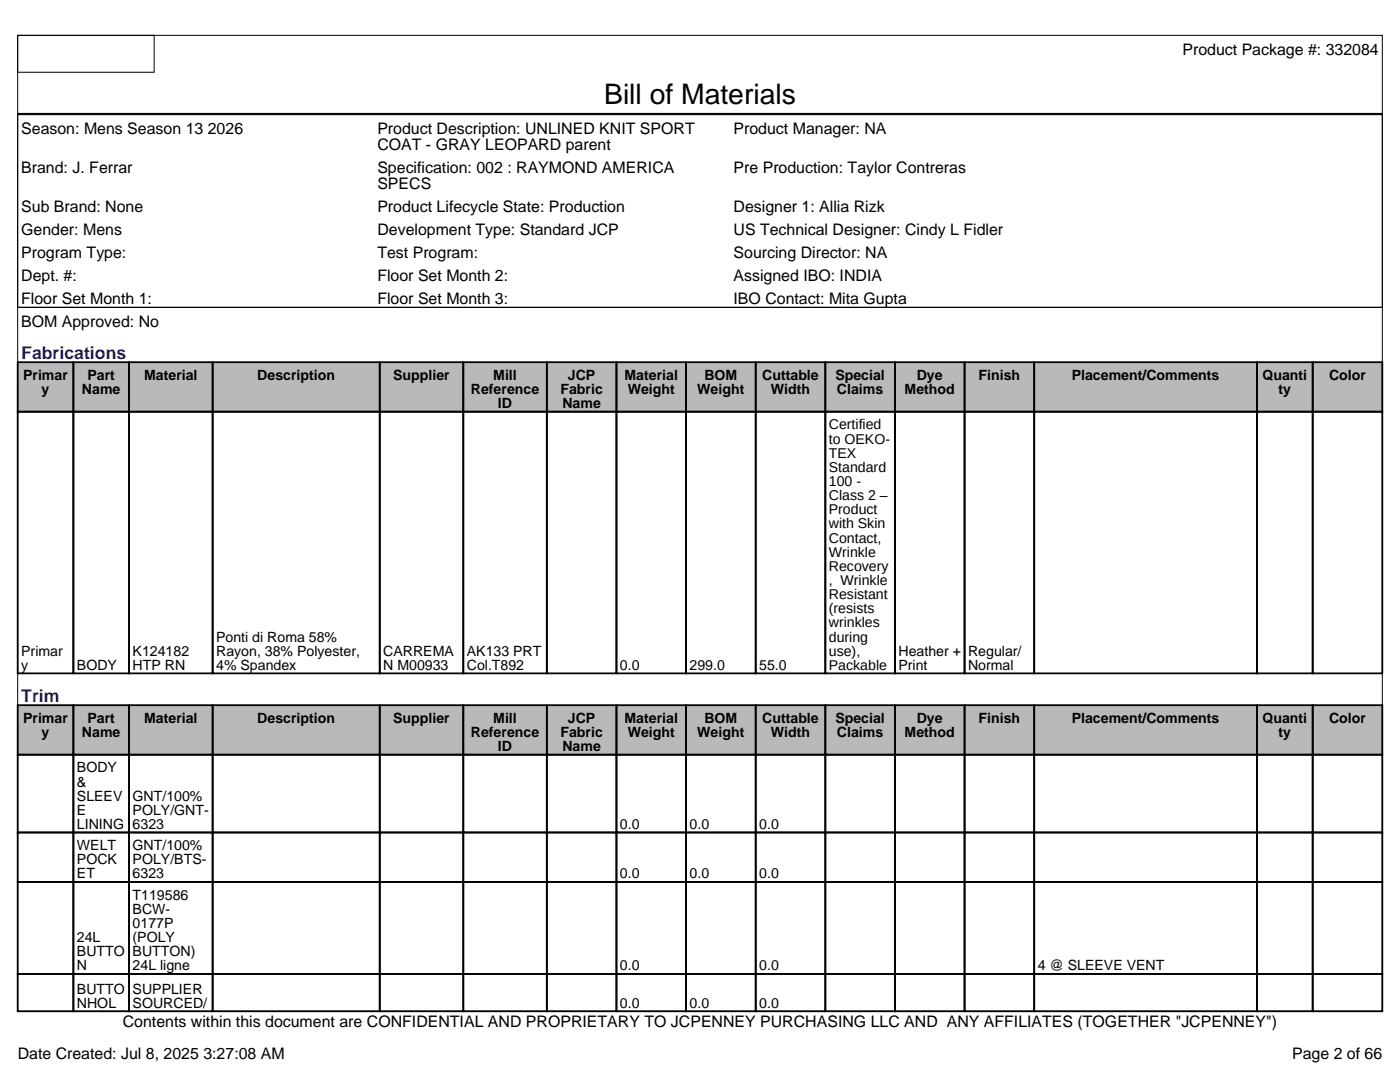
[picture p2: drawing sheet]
<svg xmlns="http://www.w3.org/2000/svg" width="279mm" height="216mm" viewBox="0 0 279 216" stroke-linecap="round" stroke-linejoin="round" font-family="sans-serif">
<defs><g id="words">
<text font-size="5.6" x="120.6" y="20.8">Bill of Materials</text>
<g font-size="3.5" fill="#00f">
<text x="4.2" y="71.6">Fabrications</text>
<text x="4.2" y="140">Trim</text>
</g>
<g font-size="3.2">
<text x="236" y="10.9">Product Package #: 332084</text>
<text x="4.2" y="26.8">Season: Mens Season 13 2026</text>
<text x="75.3" y="26.8">Product Description: UNLINED KNIT SPORT</text>
<text x="75.3" y="29.9">COAT - GRAY LEOPARD parent</text>
<text x="146.4" y="26.8">Product Manager: NA</text>
<text x="4.2" y="34.5">Brand: J. Ferrar</text>
<text x="75.3" y="34.5">Specification: 002 : RAYMOND AMERICA</text>
<text x="146.4" y="34.5">Pre Production: Taylor Contreras</text>
<text x="75.3" y="37.7">SPECS</text>
<text x="4.2" y="42.3">Sub Brand: None</text>
<text x="4.2" y="46.9">Gender: Mens</text>
<text x="75.3" y="42.3">Product Lifecycle State: Production</text>
<text x="75.3" y="46.9">Development Type: Standard JCP</text>
<text x="146.4" y="42.3">Designer 1: Allia Rizk</text>
<text x="146.4" y="46.9">US Technical Designer: Cindy L Fidler</text>
<text x="4.2" y="51.5">Program Type:</text>
<text x="75.3" y="51.5">Test Program:</text>
<text x="146.4" y="51.5">Sourcing Director: NA</text>
<text x="4.2" y="56">Dept. #:</text>
<text x="75.3" y="56">Floor Set Month 2:</text>
<text x="146.4" y="56">Assigned IBO: INDIA</text>
<text x="4.2" y="60.6">Floor Set Month 1:</text>
<text x="4.2" y="65.2">BOM Approved: No</text>
<text x="75.3" y="60.6">Floor Set Month 3:</text>
<text x="146.4" y="60.6">IBO Contact: Mita Gupta</text>
<text x="24.5" y="205">Contents within this document are CONFIDENTIAL AND PROPRIETARY TO JCPENNEY PURCHASING LLC AND ANY AFFILIATES (TOGETHER &quot;JCPENNEY&quot;)</text>
<text x="3.5" y="211.3">Date Created: Jul 8, 2025 3:27:08 AM</text>
<text x="257.9" y="211.3">Page 2 of 66</text>
</g>
<g font-size="2.8">
<text x="4.6" y="75.8">Primar</text>
<text x="17.5" y="75.8">Part</text>
<text x="28.8" y="75.8">Material</text>
<text x="51.3" y="75.8">Description</text>
<text x="78.5" y="75.8">Supplier</text>
<text x="98.4" y="75.8">Mill</text>
<text x="113.3" y="75.8">JCP</text>
<text x="124.6" y="75.8">Material</text>
<text x="140.6" y="75.8">BOM</text>
<text x="152.1" y="75.8">Cuttable</text>
<text x="166.7" y="75.8">Special</text>
<text x="183" y="75.8">Dye</text>
<text x="195.3" y="75.8">Finish</text>
<text x="213.9" y="75.8">Placement/Comments</text>
<text x="252" y="75.8">Quanti</text>
<text x="265.2" y="75.8">Color</text>
<text x="8.3" y="78.6">y</text>
<text x="16.4" y="78.6">Name</text>
<text x="94" y="78.6">Reference</text>
<text x="99.4" y="81.4">ID</text>
<text x="111.8" y="78.6">Fabric</text>
<text x="112.2" y="81.4">Name</text>
<text x="125.3" y="78.6">Weight</text>
<text x="139.2" y="78.6">Weight</text>
<text x="153.8" y="78.6">Width</text>
<text x="167" y="78.6">Claims</text>
<text x="180.5" y="78.6">Method</text>
<text x="255.2" y="78.6">ty</text>
<text x="165.4" y="85.7">Certified</text>
<text x="165.4" y="88.5">to OEKO-</text>
<text x="165.4" y="91.3">TEX</text>
<text x="165.4" y="94.1">Standard</text>
<text x="165.4" y="97">100 -</text>
<text x="165.4" y="99.8">Class 2 –</text>
<text x="165.4" y="102.6">Product</text>
<text x="165.4" y="105.4">with Skin</text>
<text x="165.4" y="108.3">Contact,</text>
<text x="165.4" y="111.1">Wrinkle</text>
<text x="165.4" y="113.9">Recovery</text>
<text x="165.4" y="116.7">, Wrinkle</text>
<text x="165.4" y="119.5">Resistant</text>
<text x="165.4" y="122.4">(resists</text>
<text x="165.4" y="125.2">wrinkles</text>
<text x="4.2" y="130.8">Primar</text>
<text x="26.5" y="130.8">K124182</text>
<text x="43.1" y="128">Ponti di Roma 58%</text>
<text x="43.1" y="130.8">Rayon, 38% Polyester,</text>
<text x="76.5" y="130.8">CARREMA</text>
<text x="93.2" y="130.8">AK133 PRT</text>
<text x="165.4" y="128">during</text>
<text x="165.4" y="130.8">use),</text>
<text x="179.3" y="130.8">Heather +</text>
<text x="193.2" y="130.8">Regular/</text>
<text x="4.2" y="133.7">y</text>
<text x="15.3" y="133.7">BODY</text>
<text x="26.5" y="133.7">HTP RN</text>
<text x="43.1" y="133.7">4% Spandex</text>
<text x="76.5" y="133.7">N M00933</text>
<text x="93.2" y="133.7">Col.T892</text>
<text x="123.7" y="133.7">0.0</text>
<text x="137.6" y="133.7">299.0</text>
<text x="151.5" y="133.7">55.0</text>
<text x="165.4" y="133.7">Packable</text>
<text x="179.3" y="133.7">Print</text>
<text x="193.2" y="133.7">Normal</text>
<text x="4.6" y="144.2">Primar</text>
<text x="8.3" y="147.1">y</text>
<text x="16.4" y="147.1">Name</text>
<text x="17.5" y="144.2">Part</text>
<text x="28.8" y="144.2">Material</text>
<text x="51.3" y="144.2">Description</text>
<text x="78.5" y="144.2">Supplier</text>
<text x="94" y="147.1">Reference</text>
<text x="98.4" y="144.2">Mill</text>
<text x="99.4" y="149.9">ID</text>
<text x="111.8" y="147.1">Fabric</text>
<text x="112.2" y="149.9">Name</text>
<text x="113.3" y="144.2">JCP</text>
<text x="124.6" y="144.2">Material</text>
<text x="125.3" y="147.1">Weight</text>
<text x="139.2" y="147.1">Weight</text>
<text x="140.6" y="144.2">BOM</text>
<text x="152.1" y="144.2">Cuttable</text>
<text x="153.8" y="147.1">Width</text>
<text x="166.7" y="144.2">Special</text>
<text x="167" y="147.1">Claims</text>
<text x="180.5" y="147.1">Method</text>
<text x="183" y="144.2">Dye</text>
<text x="195.3" y="144.2">Finish</text>
<text x="213.9" y="144.2">Placement/Comments</text>
<text x="252" y="144.2">Quanti</text>
<text x="255.2" y="147.1">ty</text>
<text x="265.2" y="144.2">Color</text>
<text x="15.3" y="154.1">BODY</text>
<text x="15.3" y="156.9">&amp;</text>
<text x="15.3" y="159.8">SLEEV</text>
<text x="26.5" y="159.8">GNT/100%</text>
<text x="15.3" y="162.6">E</text>
<text x="15.3" y="165.4">LINING</text>
<text x="26.5" y="162.6">POLY/GNT-</text>
<text x="26.5" y="165.4">6323</text>
<text x="123.7" y="165.4">0.0</text>
<text x="137.6" y="165.4">0.0</text>
<text x="151.5" y="165.4">0.0</text>
<text x="15.3" y="169.6">WELT</text>
<text x="15.3" y="172.5">POCK</text>
<text x="26.5" y="169.6">GNT/100%</text>
<text x="26.5" y="172.5">POLY/BTS-</text>
<text x="15.3" y="175.3">ET</text>
<text x="26.5" y="175.3">6323</text>
<text x="26.5" y="179.5">T119586</text>
<text x="123.7" y="175.3">0.0</text>
<text x="137.6" y="175.3">0.0</text>
<text x="151.5" y="175.3">0.0</text>
<text x="26.5" y="182.3">BCW-</text>
<text x="26.5" y="185.2">0177P</text>
<text x="15.3" y="188">24L</text>
<text x="15.3" y="190.8">BUTTO</text>
<text x="26.5" y="188">(POLY</text>
<text x="26.5" y="190.8">BUTTON)</text>
<text x="15.3" y="193.6">N</text>
<text x="26.5" y="193.6">24L ligne</text>
<text x="123.7" y="193.6">0.0</text>
<text x="151.5" y="193.6">0.0</text>
<text x="207.1" y="193.6">4 @ SLEEVE VENT</text>
<text x="15.3" y="198.3">BUTTO</text>
<text x="15.3" y="201.1">NHOL</text>
<text x="26.5" y="198.3">SUPPLIER</text>
<text x="26.5" y="201.1">SOURCED/</text>
<text x="123.7" y="201.1">0.0</text>
<text x="137.6" y="201.1">0.0</text>
<text x="151.5" y="201.1">0.0</text>
</g>
</g></defs>
<g fill="#b7b9bb">
<path d="M3.5 72.3h11.1v9.9h-11.1z"/>
<path d="M14.6 72.3h11.2v9.9h-11.2z"/>
<path d="M25.8 72.3h16.6v9.9h-16.6z"/>
<path d="M42.4 72.3h33.4v9.9h-33.4z"/>
<path d="M75.8 72.3h16.7v9.9h-16.7z"/>
<path d="M92.5 72.3h16.6v9.9h-16.6z"/>
<path d="M109.1 72.3h13.9v9.9h-13.9z"/>
<path d="M123 72.3h13.9v9.9h-13.9z"/>
<path d="M136.9 72.3h13.9v9.9h-13.9z"/>
<path d="M150.8 72.3h13.9v9.9h-13.9z"/>
<path d="M164.7 72.3h13.9v9.9h-13.9z"/>
<path d="M178.6 72.3h13.9v9.9h-13.9z"/>
<path d="M192.5 72.3h13.9v9.9h-13.9z"/>
<path d="M206.4 72.3h44.5v9.9h-44.5z"/>
<path d="M250.9 72.3h11.1v9.9h-11.1z"/>
<path d="M262 72.3h13.9v9.9h-13.9z"/>
<path d="M3.5 140.7h11.1v9.9h-11.1z"/>
<path d="M14.6 140.7h11.2v9.9h-11.2z"/>
<path d="M25.8 140.7h16.6v9.9h-16.6z"/>
<path d="M42.4 140.7h33.4v9.9h-33.4z"/>
<path d="M75.8 140.7h16.7v9.9h-16.7z"/>
<path d="M92.5 140.7h16.6v9.9h-16.6z"/>
<path d="M109.1 140.7h13.9v9.9h-13.9z"/>
<path d="M123 140.7h13.9v9.9h-13.9z"/>
<path d="M136.9 140.7h13.9v9.9h-13.9z"/>
<path d="M150.8 140.7h13.9v9.9h-13.9z"/>
<path d="M164.7 140.7h13.9v9.9h-13.9z"/>
<path d="M178.6 140.7h13.9v9.9h-13.9z"/>
<path d="M192.5 140.7h13.9v9.9h-13.9z"/>
<path d="M206.4 140.7h44.5v9.9h-44.5z"/>
<path d="M250.9 140.7h11.1v9.9h-11.1z"/>
<path d="M262 140.7h13.9v9.9h-13.9z"/>
</g>
<path d="M3.5 7.1h272.4v54.2h-272.4zM3.5 7.1h27.3v7.3h-27.3zM3.5 22.9h272.4v38.4h-272.4zM3.5 61.3h272.4v140.5h-272.4z" fill="none" stroke="#000" stroke-width=".2"/>
<g fill="none" stroke="#000" stroke-width=".35">
<path d="M3.5 22.7h272.4M3.5 72.3h11.1v9.9h-11.1zM14.6 72.3h11.2v9.9h-11.2zM25.8 72.3h16.6v9.9h-16.6zM42.4 72.3h33.4v9.9h-33.4zM75.8 72.3h16.7v9.9h-16.7zM92.5 72.3h16.6v9.9h-16.6zM109.1 72.3h13.9v9.9h-13.9zM123 72.3h13.9v9.9h-13.9zM136.9 72.3h13.9v9.9h-13.9zM150.8 72.3h13.9v9.9h-13.9zM164.7 72.3h13.9v9.9h-13.9z"/>
<path d="M178.6 72.3h13.9v9.9h-13.9zM192.5 72.3h13.9v9.9h-13.9zM206.4 72.3h44.5v9.9h-44.5zM250.9 72.3h11.1v9.9h-11.1zM262 72.3h13.9v9.9h-13.9zM3.5 82.2h11.1v52.2h-11.1zM14.6 82.2h11.2v52.2h-11.2zM25.8 82.2h16.6v52.2h-16.6zM42.4 82.2h33.4v52.2h-33.4zM75.8 82.2h16.7v52.2h-16.7zM92.5 82.2h16.6v52.2h-16.6zM109.1 82.2h13.9v52.2h-13.9z"/>
<path d="M123 82.2h13.9v52.2h-13.9zM136.9 82.2h13.9v52.2h-13.9zM150.8 82.2h13.9v52.2h-13.9zM164.7 82.2h13.9v52.2h-13.9zM178.6 82.2h13.9v52.2h-13.9zM192.5 82.2h13.9v52.2h-13.9zM206.4 82.2h44.5v52.2h-44.5zM250.9 82.2h11.1v52.2h-11.1zM262 82.2h13.9v52.2h-13.9zM3.5 140.7h11.1v9.9h-11.1zM3.5 150.6h11.1v15.5h-11.1zM14.6 140.7h11.2v9.9h-11.2z"/>
<path d="M14.6 150.6h11.2v15.5h-11.2zM25.8 140.7h16.6v9.9h-16.6zM25.8 150.6h16.6v15.5h-16.6zM42.4 140.7h33.4v9.9h-33.4zM42.4 150.6h33.4v15.5h-33.4zM75.8 140.7h16.7v9.9h-16.7zM75.8 150.6h16.7v15.5h-16.7zM92.5 140.7h16.6v9.9h-16.6zM92.5 150.6h16.6v15.5h-16.6zM109.1 140.7h13.9v9.9h-13.9zM109.1 150.6h13.9v15.5h-13.9zM123 140.7h13.9v9.9h-13.9z"/>
<path d="M123 150.6h13.9v15.5h-13.9zM136.9 140.7h13.9v9.9h-13.9zM136.9 150.6h13.9v15.5h-13.9zM150.8 140.7h13.9v9.9h-13.9zM150.8 150.6h13.9v15.5h-13.9zM164.7 140.7h13.9v9.9h-13.9zM164.7 150.6h13.9v15.5h-13.9zM178.6 140.7h13.9v9.9h-13.9zM178.6 150.6h13.9v15.5h-13.9zM192.5 140.7h13.9v9.9h-13.9zM192.5 150.6h13.9v15.5h-13.9zM206.4 140.7h44.5v9.9h-44.5z"/>
<path d="M206.4 150.6h44.5v15.5h-44.5zM250.9 140.7h11.1v9.9h-11.1zM250.9 150.6h11.1v15.5h-11.1zM262 140.7h13.9v9.9h-13.9zM262 150.6h13.9v15.5h-13.9zM3.5 166.1h11.1v9.9h-11.1zM3.5 176h11.1v18.3h-11.1zM14.6 166.1h11.2v9.9h-11.2zM14.6 176h11.2v18.3h-11.2zM25.8 166.1h16.6v9.9h-16.6zM25.8 176h16.6v18.3h-16.6zM42.4 166.1h33.4v9.9h-33.4z"/>
<path d="M42.4 176h33.4v18.3h-33.4zM75.8 166.1h16.7v9.9h-16.7zM75.8 176h16.7v18.3h-16.7zM92.5 166.1h16.6v9.9h-16.6zM92.5 176h16.6v18.3h-16.6zM109.1 166.1h13.9v9.9h-13.9zM109.1 176h13.9v18.3h-13.9zM123 166.1h13.9v9.9h-13.9zM123 176h13.9v18.3h-13.9zM136.9 166.1h13.9v9.9h-13.9zM136.9 176h13.9v18.3h-13.9zM150.8 166.1h13.9v9.9h-13.9z"/>
<path d="M150.8 176h13.9v18.3h-13.9zM164.7 166.1h13.9v9.9h-13.9zM164.7 176h13.9v18.3h-13.9zM178.6 166.1h13.9v9.9h-13.9zM178.6 176h13.9v18.3h-13.9zM192.5 166.1h13.9v9.9h-13.9zM192.5 176h13.9v18.3h-13.9zM206.4 166.1h44.5v9.9h-44.5zM206.4 176h44.5v18.3h-44.5zM250.9 166.1h11.1v9.9h-11.1zM250.9 176h11.1v18.3h-11.1zM262 166.1h13.9v9.9h-13.9z"/>
<path d="M262 176h13.9v18.3h-13.9zM3.5 194.3h11.1v7.5h-11.1zM14.6 194.3h11.2v7.5h-11.2zM25.8 194.3h16.6v7.5h-16.6zM42.4 194.3h33.4v7.5h-33.4zM75.8 194.3h16.7v7.5h-16.7zM92.5 194.3h16.6v7.5h-16.6zM109.1 194.3h13.9v7.5h-13.9zM123 194.3h13.9v7.5h-13.9zM136.9 194.3h13.9v7.5h-13.9zM150.8 194.3h13.9v7.5h-13.9zM164.7 194.3h13.9v7.5h-13.9z"/>
<path d="M178.6 194.3h13.9v7.5h-13.9zM192.5 194.3h13.9v7.5h-13.9zM206.4 194.3h44.5v7.5h-44.5zM250.9 194.3h11.1v7.5h-11.1zM262 194.3h13.9v7.5h-13.9z"/>
</g>
<use href="#words"/>
</svg>
